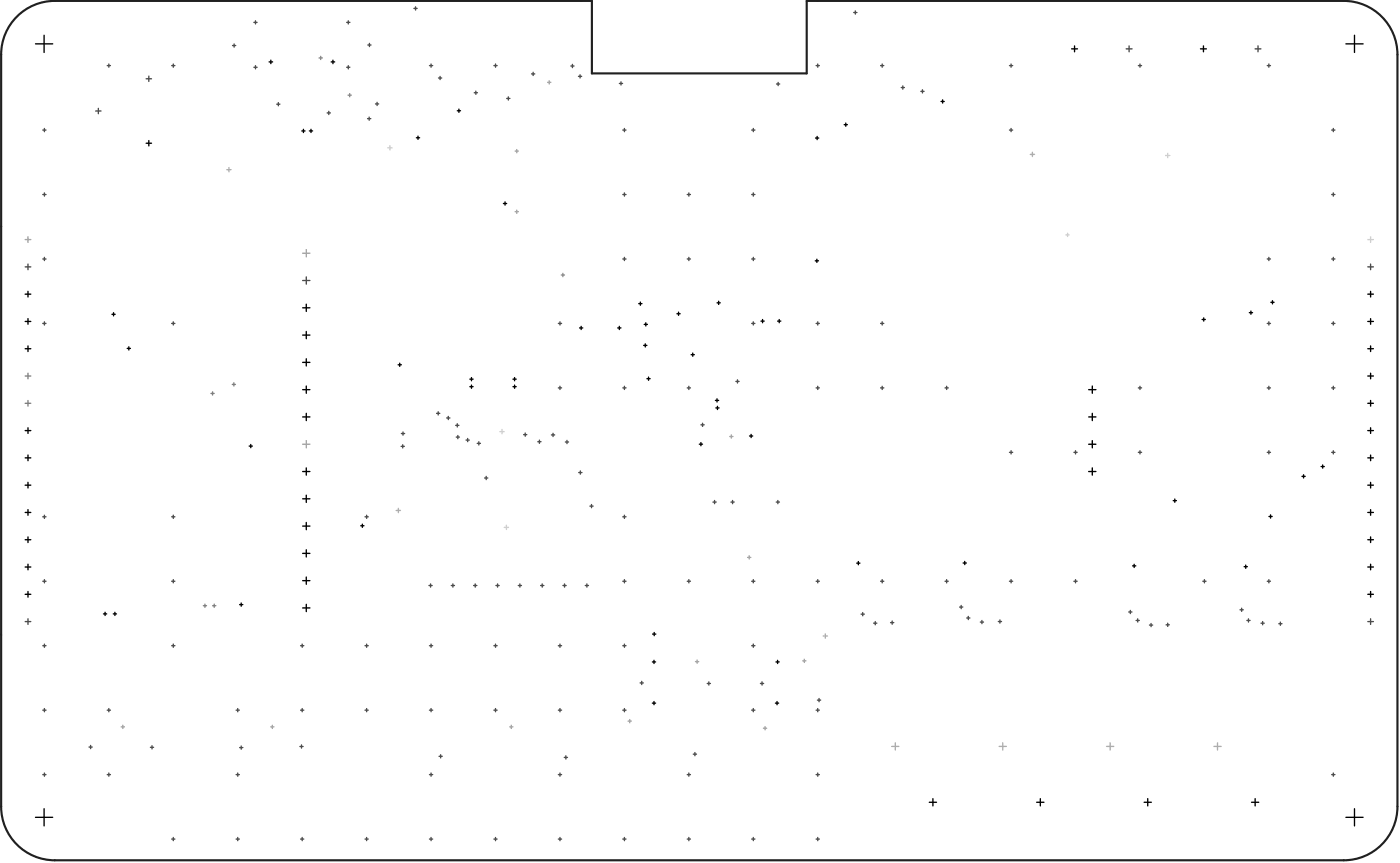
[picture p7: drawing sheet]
<svg xmlns="http://www.w3.org/2000/svg" width="434mm" height="267mm" viewBox="0 0 434 267" stroke-linecap="round" stroke-linejoin="round" font-family="sans-serif">
<g fill="none" stroke="#4c4c4c" stroke-width=".42">
<path d="M33.7 19.8v1M53.7 19.8v1M72.1 14.1h1M72.6 13.6v1M78.7 6.9h1M79.2 6.4v1M107.4 6.9h1M107.9 6.4v1M114 13.9h1M114.5 13.4v1M128.3 2.6h1M128.8 2.1v1"/>
<path d="M133.6 19.8v1M153.6 19.8v1M177.4 20v.9M253.5 19.8v1M264.6 3.9h1M265.1 3.4v1M273.4 19.8v1M313.4 19.8v1M349 15.1h1.9M350 14.2v1.9M353.3 19.8v1M389 15.1h1.8"/>
<path d="M389.9 14.2v1.9M393.3 19.8v1M13.8 39.8v1M29.6 34.4h1.7M30.5 33.6v1.6M33.2 20.3h1M45.3 24.4h1.7M46.1 23.6v1.6M53.2 20.3h1M78.7 20.8h1M79.2 20.3v1M85.8 32.3h1"/>
<path d="M86.3 31.8v1M101.4 35h1M101.9 34.5v1M107.4 20.8h1M107.9 20.3v1M113.9 36.8h1M114.4 36.3v1M116.4 32.2h1M116.9 31.7v1M133.1 20.3h1M135.9 24.2h1M136.4 23.7v1"/>
<path d="M147 28.7h1M147.5 28.2v1M153.1 20.3h1M157 30.5h1M157.5 30v1M164.7 22.9h1M165.2 22.4v1M176.9 20.4h1M179.3 23.7h1M179.8 23.2v1M192 25.9h1M192.5 25.4v1"/>
<path d="M193.5 39.8v1M233.5 39.8v1M240.7 26h1M241.2 25.5v1M253 20.3h1M272.9 20.3h1M279.3 27.1h1M279.8 26.6v1M285.4 28.3h1M285.9 27.8v1M312.9 20.3h1M313.4 39.8v1"/>
<path d="M352.8 20.3h1M392.8 20.3h1M413.2 39.8v1M13.3 40.3h1M13.8 59.8v1M193 40.3h1M193.5 59.8v1M213.5 59.8v1M233 40.3h1M233.5 59.8v1M312.9 40.3h1M412.7 40.3h1"/>
<path d="M413.2 59.8v1M13.3 60.3h1M13.8 79.7v1M193 60.3h1M193.5 79.7v1M213 60.3h1M213.5 79.7v1M233 60.3h1M233.5 79.7v1M393.3 79.7v1M412.7 60.3h1M413.2 79.7v1"/>
<path d="M7.8 82.7h1.7M8.7 81.8v1.8M13.3 80.2h1M13.8 99.7v1M53.7 99.7v1M93.8 86.9h2.3M94.9 85.8v2.2M173.6 99.7v1M193 80.2h1M213 80.2h1M233 80.2h1M233.5 99.7v1"/>
<path d="M253.5 99.7v1M273.4 99.7v1M392.8 80.2h1M393.3 99.7v1M412.7 80.2h1M413.2 99.7v1M423.9 82.7h1.8M424.8 81.8v1.8M13.3 100.2h1M53.2 100.2h1M173.1 100.2h1M173.6 119.7v1"/>
<path d="M193.5 119.7v1M213.5 119.7v1M228.1 118.2h1M228.6 117.7v1M233 100.2h1M253 100.2h1M253.5 119.7v1M272.9 100.2h1M273.4 119.7v1M293.4 119.7v1M353.3 119.7v1M392.8 100.2h1"/>
<path d="M393.3 119.7v1M412.7 100.2h1M413.2 119.7v1M124.3 138.3h1M124.4 134.3h1M124.8 137.8v1M124.9 133.8v1M135.3 128.1h1M135.8 127.6v1M138.4 129.5h1M138.9 129v1M141.2 131.8h1"/>
<path d="M141.4 135.4h1M141.7 131.3v1M141.9 134.9v1M144.4 136.4h1M144.9 135.9v1M147.9 137.4h1M148.4 136.9v1M162.3 134.7h1M162.8 134.2v1M166.7 136.9h1M167.2 136.4v1M170.9 134.8h1"/>
<path d="M171.4 134.3v1M173.1 120.2h1M175.2 137h1M175.7 136.5v1M193 120.2h1M213 120.2h1M217.3 131.6h.9M217.8 131.1v1M253 120.2h1M272.9 120.2h1M292.9 120.2h1M313.4 139.7v1"/>
<path d="M333.3 139.7v1M352.8 120.2h1M353.3 139.7v1M392.8 120.2h1M393.3 139.7v1M412.7 120.2h1M413.2 139.7v1M13.8 159.6v1M53.7 159.6v1M113.6 159.6v1M150.2 148.1h1M150.7 147.6v1"/>
<path d="M179.4 146.4h1M179.9 145.9v1M182.8 156.8h1M183.3 156.3v1M193.5 159.6v1M221 155.6h1M221.5 155.1v1M226.6 155.6h1M227.1 155.1v1M240.6 155.6h1M241.1 155.1v1M312.9 140.2h1"/>
<path d="M332.8 140.2h1M352.8 140.2h1M392.8 140.2h1M412.7 140.2h1M13.3 160.1h1M13.8 179.6v1M53.2 160.1h1M53.7 179.6v1M113.1 160.1h1M193 160.1h1M193.5 179.6v1M213.5 179.6v1"/>
<path d="M233.5 179.6v1M253.5 179.6v1M273.4 179.6v1M293.4 179.6v1M313.4 179.6v1M333.3 179.6v1M373.3 179.6v1M393.3 179.6v1M7.8 192.6h1.7M8.7 191.7v1.8M13.3 180.1h1M13.8 199.6v1"/>
<path d="M53.2 180.1h1M53.7 199.6v1M93.7 199.6v1M113.6 199.6v1M132.9 181.4h1M133.4 180.9v1M133.6 199.6v1M139.9 181.4h1M140.4 180.9v1M146.8 181.4h1M147.3 180.9v1M153.6 199.6v1"/>
<path d="M153.7 181.4h1M154.2 180.9v1M160.6 181.4h1M161.1 180.9v1M167.6 181.4h1M168.1 180.9v1M173.6 199.6v1M174.5 181.4h1M175 180.9v1M181.4 181.4h1M181.9 180.9v1M193 180.1h1"/>
<path d="M193.5 199.6v1M213 180.1h1M233 180.1h1M233.5 199.6v1M253 180.1h1M266.9 190.3h1M267.4 189.8v1M270.8 193.1h1M271.3 192.6v1M272.9 180.1h1M276 192.9h1M276.5 192.4v1"/>
<path d="M292.9 180.1h1M297.4 188.1h1M297.9 187.6v1M299.6 191.5h1M300.1 191v1M303.8 192.8h1M304.3 192.3v1M309.4 192.6h1M309.9 192.1v1M312.9 180.1h1M332.8 180.1h1M349.8 189.6h1"/>
<path d="M350.3 189.1v1M352.1 192.2h1M352.6 191.7v1M356.3 193.7h1M356.8 193.2v1M361.4 193.6h1M361.9 193.1v1M372.8 180.1h1M384.3 189h1M384.8 188.5v1M386.5 192.2h.9M386.9 191.7v1"/>
<path d="M390.8 193.1h1M391.3 192.6v1M392.8 180.1h1M396.3 193.3h1M396.8 192.8v1M423.9 192.6h1.8M424.8 191.7v1.8M13.3 200.1h1M13.8 219.5v1M33.7 219.5v1M53.2 200.1h1M73.7 219.5v1"/>
<path d="M93.2 200.1h1M93.7 219.5v1M113.1 200.1h1M113.6 219.5v1M133.1 200.1h1M133.6 219.5v1M153.1 200.1h1M153.6 219.5v1M173.1 200.1h1M173.6 219.5v1M193 200.1h1M193.5 219.5v1"/>
<path d="M198.4 211.6h1M198.9 211.1v1M219.2 211.8h1M219.7 211.3v1M233 200.1h1M233.5 219.5v1M235.7 211.8h1M236.2 211.3v1M253.4 216.9h1M253.5 219.5v1M253.9 216.4v1M13.3 220h1"/>
<path d="M13.8 239.5v1M27.6 231.5h1M28.1 231v1M33.2 220h1M33.7 239.5v1M46.6 231.6h1M47.1 231.1v1M73.2 220h1M73.7 239.5v1M74.3 231.6h1M74.8 231.1v1M93 231.3h1"/>
<path d="M93.2 220h1M93.5 230.8v1M113.1 220h1M133.1 220h1M133.6 239.5v1M136.1 234.4h1M136.6 233.9v1M153.1 220h1M173.1 220h1M173.6 239.5v1M174.9 234.7h1M175.4 234.2v1"/>
<path d="M193 220h1M213.5 239.5v1M214.9 233.7h1M215.4 233.2v1M233 220h1M253 220h1M253.5 239.5v1M413.2 239.5v1M13.3 240h1M33.2 240h1M53.2 260h1M53.7 259.5v1"/>
<path d="M73.2 240h1M73.2 260h1M73.7 259.5v1M93.2 260h1M93.7 259.5v1M113.1 260h1M113.6 259.5v1M133.1 240h1M133.1 260h1M133.6 259.5v1M153.1 260h1M153.6 259.5v1"/>
<path d="M173.1 240h1M173.1 260h1M173.6 259.5v1M193 260h1M193.5 259.5v1M213 240h1M213 260h1M213.5 259.5v1M233 260h1M233.5 259.5v1M253 240h1M253 260h1"/>
<path d="M253.5 259.5v1M412.7 240h1"/>
</g>
<g fill="none" stroke="#000" stroke-width=".42">
<path d="M11 13.6h5.3M13.7 10.9v5.4M83.4 19.2h1.1M83.9 18.6v1.1M102.6 19.2h1.1M103.2 18.6v1.1M332.1 15.1h1.9M333 14.2v1.9M372.1 15.1h1.8M373 14.2v1.9M417.1 13.6h5.4M419.8 10.9v5.4"/>
<path d="M141.7 34.3h1M142.2 33.8v1M261.6 38.6h1M262.1 38.1v1M291.7 31.4h1M292.2 30.9v1M45.3 44.4h1.7M46.1 43.5v1.7M93.5 40.6h1M94 40.1v1M95.9 40.6h1M96.4 40.1v1"/>
<path d="M129.1 42.7h1M129.6 42.2v1M252.8 42.8h1M253.3 42.3v1M156 63.1h1M156.5 62.6v1M7.8 91.1h1.7M7.8 99.6h1.7M8.7 90.3v1.7M8.7 98.7v1.8M34.7 97.4h1M35.2 96.9v1"/>
<path d="M93.8 95.4h2.3M94.9 94.3v2.2M198 94.1h1M198.5 93.6v1M209.8 97.2h1M210.3 96.7v1M222.2 93.8h1M222.7 93.3v1M235.9 99.5h1M236.4 99v1M241 99.5h1M241.5 99v1"/>
<path d="M252.7 80.8h1M253.2 80.3v1M372.6 99h1M373.1 98.5v1M387.2 96.9h1M387.7 96.4v1M393.9 93.7h1M394.4 93.2v1M423.9 91.1h1.8M423.9 99.6h1.8M424.8 90.3v1.7M424.8 98.7v1.8"/>
<path d="M7.8 108.1h1.7M8.7 107.2v1.7M39.4 108h1M39.9 107.5v1M93.8 103.8h2.3M93.8 112.3h2.3M94.9 102.7v2.3M94.9 111.2v2.2M94.9 119.6v2.3M123.4 113h1M123.9 112.5v1M145.6 117.5h1"/>
<path d="M145.6 119.8h1M146.1 117v1M146.1 119.3v1M159 117.5h1M159 119.8h1M159.5 117v1M159.5 119.3v1M179.6 101.6h1M180.1 101.1v1M191.5 101.6h1M192 101.1v1M199.5 107h1"/>
<path d="M199.7 100.5h1M200 106.5v1M200.2 100v1M200.5 117.3h1M201 116.8v1M214.2 109.9h1M214.7 109.4v1M338.5 119.6v2.3M423.9 108.1h1.8M423.9 116.5h1.8M424.8 107.2v1.7M424.8 115.6v1.8"/>
<path d="M7.8 133.4h1.7M8.7 132.5v1.8M77.2 138.2h1M77.7 137.7v1M93.8 120.7h2.3M93.8 129.2h2.3M94.9 128.1v2.2M216.7 137.6h1M217.2 137.1v1M221.7 124.1h1M221.9 126.4h1M222.2 123.6v1"/>
<path d="M222.4 125.9v1M232.3 135.1h1M232.8 134.6v1M337.4 137.6h2.3M337.4 120.7h2.3M337.4 129.2h2.3M338.5 128.1v2.2M338.5 136.5v2.3M423.9 133.4h1.8M423.9 125h1.8M424.8 124.1v1.7M424.8 132.5v1.8"/>
<path d="M7.8 158.8h1.7M7.8 150.3h1.7M7.8 141.9h1.7M8.7 141v1.7M8.7 149.5v1.7M8.7 157.9v1.8M93.8 146.1h2.3M93.8 154.6h2.3M94.9 145v2.2M94.9 153.4v2.3M337.4 146.1h2.3M338.5 145v2.2"/>
<path d="M363.6 155.1h1M364.1 154.6v1M393.8 159.5v1M403.5 147.6h1M404 147.1v1M409.5 144.6h.9M409.9 144.1v1M423.9 158.8h1.8M423.9 150.3h1.8M423.9 141.9h1.8M424.8 141v1.7M424.8 149.5v1.7"/>
<path d="M424.8 157.9v1.8M7.8 175.7h1.7M7.8 167.2h1.7M8.7 166.4v1.7M8.7 174.8v1.8M93.8 163h2.3M93.8 171.5h2.3M93.8 179.9h2.3M94.9 161.9v2.2M94.9 170.3v2.3M94.9 178.8v2.2M111.8 162.9h1"/>
<path d="M112.3 162.4v1M265.5 174.5h1M266 174v1M298.5 174.5h1M299 174v1M351 175.3h1M351.5 174.8v1M385.6 175.6h1M386.1 175.1v1M393.3 160h1M423.9 175.7h1.8M423.9 167.2h1.8"/>
<path d="M424.8 166.4v1.7M424.8 174.8v1.8M7.8 184.1h1.7M8.7 183.3v1.7M32.1 190.2h1M32.6 189.7v1M35.1 190.2h1M35.6 189.7v1M74.3 187.3h1M74.8 186.8v1M93.8 188.4h2.3M94.9 187.3v2.2"/>
<path d="M202.3 196.5h1M202.8 196v1M423.9 184.1h1.8M424.8 183.3v1.7M202.2 205.1h1M202.2 217.9h1M202.7 204.6v1M202.7 217.4v1M240.3 217.9h1M240.5 205.1h1M240.8 217.4v1M241 204.6v1"/>
<path d="M11 253.3h5.3M13.7 250.6v5.3M288 248.6h2.3M289.1 247.5v2.2M321.3 248.6h2.3M322.4 247.5v2.2M354.6 248.6h2.3M355.7 247.5v2.2M387.9 248.6h2.2M389 247.5v2.2M417.1 253.3h5.4M419.8 250.6v5.3"/>
</g>
<path d="M120.2 45.8h1.3M120.8 45.1v1.4M361.3 48.2h1.3M361.9 47.5v1.3M330.4 72.8h1M330.9 72.3v1M423.9 74.2h1.8M424.8 73.4v1.7M154.9 133.7h1.4M155.6 133.1v1.3M156.3 163.4h1.3M157 162.8v1.3" fill="none" stroke="#cfcfcf" stroke-width=".42"/>
<path d="M98.9 18h1M99.4 17.5v1M107.9 29.5h1M108.4 29v1M174 85.2h1M174.5 84.7v1" fill="none" stroke="#8b8b8b" stroke-width=".42"/>
<g fill="none" stroke="#a2a2a2" stroke-width=".42">
<path d="M169.7 25.5h1M170.2 25v1M159.7 46.8h1M160.2 46.3v1M7.8 74.2h1.7M8.7 73.4v1.7M93.8 78.5h2.3M94.9 77.3v2.3M159.7 65.6h1M160.2 65.1v1M93.8 137.6h2.3M94.9 136.5v2.3"/>
<path d="M226.2 135.3h1M226.7 134.8v1M231.7 172.7h1M232.2 172.2v1M215.6 205h1M216.1 204.5v1M248.8 204.8h1M249.3 204.3v1M37.6 225.2h1M38.1 224.7v1M83.9 225.2h1M84.4 224.7v1"/>
<path d="M158 225.2h1M158.5 224.7v1M194.7 223.4h1M195.2 222.9v1M236.6 225.6h1M237.1 225.1v1"/>
</g>
<path d="M7.8 116.5h1.7M8.7 115.6v1.8M72 119.1h1M72.5 118.6v1M7.8 125h1.7M8.7 124.1v1.7M65.4 121.9h1M65.9 121.4v1M63 187.7h1M63.5 187.2v1M65.9 187.7h1M66.4 187.2v1" fill="none" stroke="#828282" stroke-width=".42"/>
<g fill="none" stroke="#b0b0b0" stroke-width=".42">
<path d="M70.3 52.6h1.3M71 51.9v1.3M319.3 47.8h1.3M320 47.2v1.3M122.8 158.2h1.3M123.5 157.5v1.3M255.1 197.1h1.4M255.8 196.4v1.3M276.4 231.3h2.2M277.5 230.2v2.2M309.7 231.3h2.2M310.8 230.2v2.2"/>
<path d="M343 231.3h2.2M344.1 230.2v2.2M376.2 231.3h2.3M377.4 230.2v2.2"/>
</g>
<path d="M4.7 5.7a16.6 16.6 0 0 1 12.3-5.4h166.5v22.4h66.5v-22.4h166.5a16.6 16.6 0 0 1 16.6 16.6v233a16.6 16.6 0 0 1-16.6 16.7h-399.5a16.6 16.6 0 0 1-16.6-16.7v-233a16.6 16.6 0 0 1 4.3-11.2z" fill="none" stroke="#202020" stroke-width=".67"/>
</svg>
